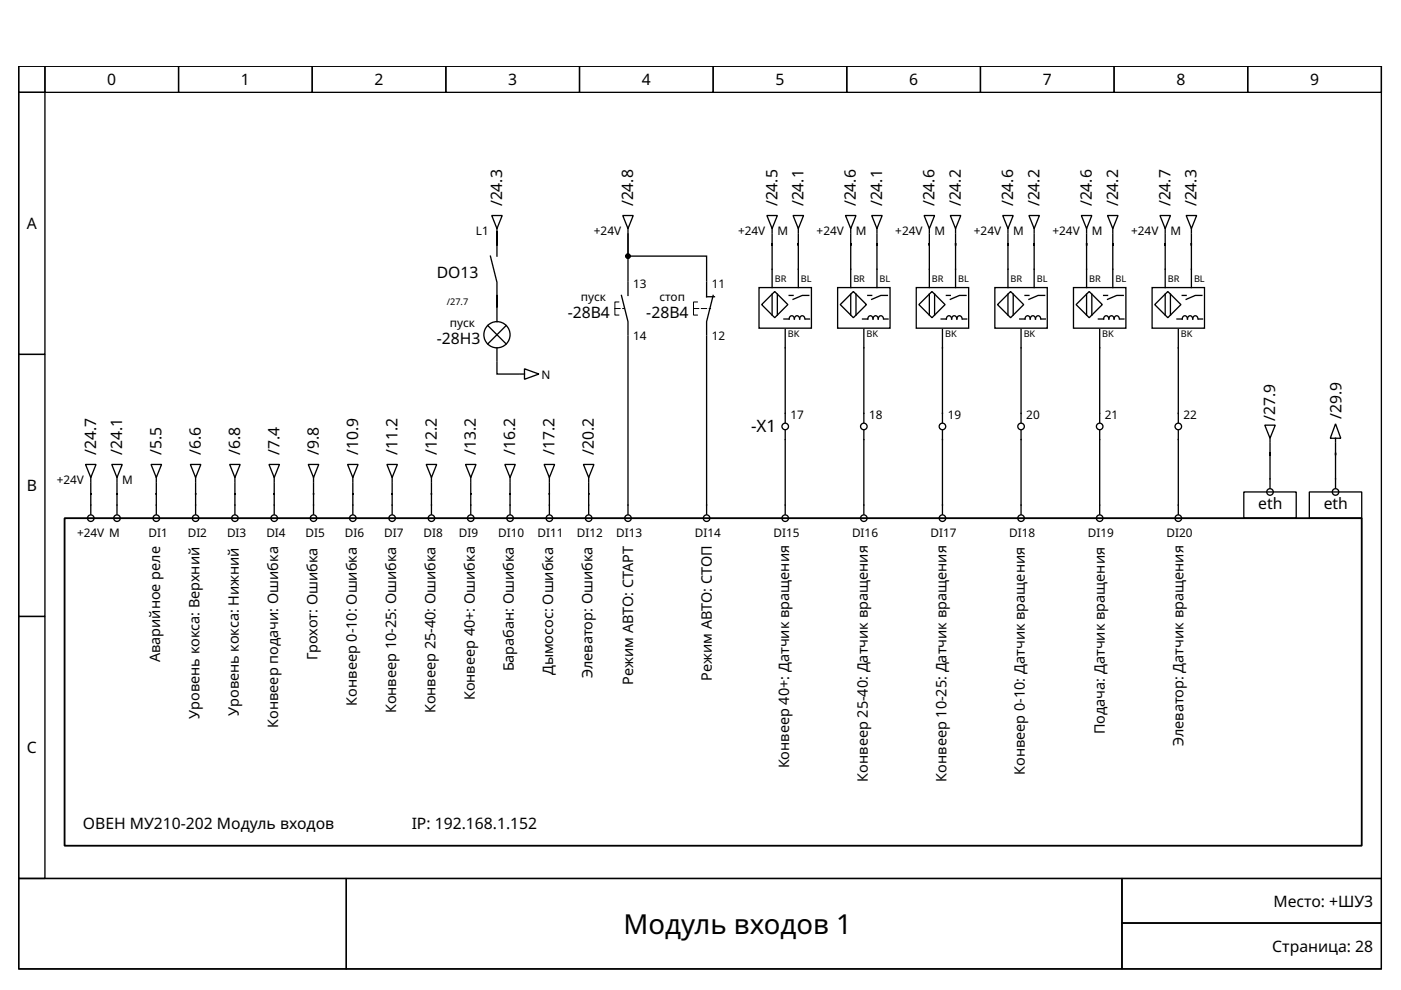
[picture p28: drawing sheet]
<svg xmlns="http://www.w3.org/2000/svg" width="297mm" height="210mm" viewBox="0 0 297 210" stroke-linecap="round" stroke-linejoin="round" font-family="sans-serif">
<defs><g id="words">
<text font-size="5.8" x="132.2" y="198.1">Модуль входов 1</text>
<text font-size="3.6" x="159.3" y="91.5">-X1</text>
<g font-size="3.3">
<text x="22.7" y="18.1">0</text>
<text x="51.1" y="18.1">1</text>
<text x="79.4" y="18.1">2</text>
<text x="107.7" y="18.1">3</text>
<text x="136.1" y="18.1">4</text>
<text x="164.4" y="18.1">5</text>
<text x="192.8" y="18.1">6</text>
<text x="221.1" y="18.1">7</text>
<text x="249.4" y="18.1">8</text>
<text x="277.8" y="18.1">9</text>
<text x="106.5" y="43.7" transform="rotate(-90 106.5 43.7)">/24.3</text>
<text x="134.3" y="43.7" transform="rotate(-90 134.3 43.7)">/24.8</text>
<text x="164.8" y="43.7" transform="rotate(-90 164.8 43.7)">/24.5</text>
<text x="170.4" y="43.7" transform="rotate(-90 170.4 43.7)">/24.1</text>
<text x="181.5" y="43.7" transform="rotate(-90 181.5 43.7)">/24.6</text>
<text x="187" y="43.7" transform="rotate(-90 187 43.7)">/24.1</text>
<text x="198.2" y="43.7" transform="rotate(-90 198.2 43.7)">/24.6</text>
<text x="203.7" y="43.7" transform="rotate(-90 203.7 43.7)">/24.2</text>
<text x="214.8" y="43.7" transform="rotate(-90 214.8 43.7)">/24.6</text>
<text x="220.4" y="43.7" transform="rotate(-90 220.4 43.7)">/24.2</text>
<text x="231.5" y="43.7" transform="rotate(-90 231.5 43.7)">/24.6</text>
<text x="237" y="43.7" transform="rotate(-90 237 43.7)">/24.2</text>
<text x="248.2" y="43.7" transform="rotate(-90 248.2 43.7)">/24.7</text>
<text x="253.7" y="43.7" transform="rotate(-90 253.7 43.7)">/24.3</text>
<text x="5.7" y="48.6">A</text>
<text x="92.6" y="59">DO13</text>
<text x="120.4" y="67.4">-28B4</text>
<text x="137" y="67.4">-28B4</text>
<text x="92.6" y="72.9">-28H3</text>
<text x="270.4" y="89.3" transform="rotate(-90 270.4 89.3)">/27.9</text>
<text x="284.4" y="88.8" transform="rotate(-90 284.4 88.8)">/29.9</text>
<text x="20.4" y="96.5" transform="rotate(-90 20.4 96.5)">/24.7</text>
<text x="25.9" y="96.5" transform="rotate(-90 25.9 96.5)">/24.1</text>
<text x="34.2" y="96.5" transform="rotate(-90 34.2 96.5)">/5.5</text>
<text x="42.6" y="96.5" transform="rotate(-90 42.6 96.5)">/6.6</text>
<text x="50.9" y="96.5" transform="rotate(-90 50.9 96.5)">/6.8</text>
<text x="59.3" y="96.5" transform="rotate(-90 59.3 96.5)">/7.4</text>
<text x="67.6" y="96.5" transform="rotate(-90 67.6 96.5)">/9.8</text>
<text x="75.9" y="96.5" transform="rotate(-90 75.9 96.5)">/10.9</text>
<text x="84.3" y="96.5" transform="rotate(-90 84.3 96.5)">/11.2</text>
<text x="92.6" y="96.5" transform="rotate(-90 92.6 96.5)">/12.2</text>
<text x="100.9" y="96.5" transform="rotate(-90 100.9 96.5)">/13.2</text>
<text x="109.3" y="96.5" transform="rotate(-90 109.3 96.5)">/16.2</text>
<text x="117.6" y="96.5" transform="rotate(-90 117.6 96.5)">/17.2</text>
<text x="125.9" y="96.5" transform="rotate(-90 125.9 96.5)">/20.2</text>
<text x="5.7" y="104.2">B</text>
<text x="266.8" y="107.9">eth</text>
<text x="280.7" y="107.9">eth</text>
<text x="5.7" y="159.7">C</text>
<text x="17.6" y="175.7">ОВЕН МУ210-202 Модуль входов</text>
<text x="87.3" y="175.7">IP: 192.168.1.152</text>
<text x="270" y="192.2">Место: +ШУ3</text>
<text x="269.7" y="201.8">Страница: 28</text>
</g>
<g font-size="3.1">
<text x="34" y="140.4" transform="rotate(-90 34 140.4)">Аварийное реле</text>
<text x="67.3" y="139.9" transform="rotate(-90 67.3 139.9)">Грохот: Ошибка</text>
<text x="109" y="142.4" transform="rotate(-90 109 142.4)">Барабан: Ошибка</text>
<text x="117.3" y="143.2" transform="rotate(-90 117.3 143.2)">Дымосос: Ошибка</text>
<text x="125.6" y="143.8" transform="rotate(-90 125.6 143.8)">Элеватор: Ошибка</text>
<text x="75.6" y="149.6" transform="rotate(-90 75.6 149.6)">Конвеер 0-10: Ошибка</text>
<text x="100.6" y="148.5" transform="rotate(-90 100.6 148.5)">Конвеер 40+: Ошибка</text>
<text x="134.3" y="145.1" transform="rotate(-90 134.3 145.1)">Режим АВТО: СТАРТ</text>
<text x="150.9" y="144.3" transform="rotate(-90 150.9 144.3)">Режим АВТО: СТОП</text>
<text x="42.3" y="152.4" transform="rotate(-90 42.3 152.4)">Уровень кокса: Верхний</text>
<text x="50.6" y="151.8" transform="rotate(-90 50.6 151.8)">Уровень кокса: Нижний</text>
<text x="59" y="154.3" transform="rotate(-90 59 154.3)">Конвеер подачи: Ошибка</text>
<text x="84" y="151.3" transform="rotate(-90 84 151.3)">Конвеер 10-25: Ошибка</text>
<text x="92.3" y="151.3" transform="rotate(-90 92.3 151.3)">Конвеер 25-40: Ошибка</text>
<text x="234.3" y="155.7" transform="rotate(-90 234.3 155.7)">Подача: Датчик вращения</text>
<text x="250.9" y="158.2" transform="rotate(-90 250.9 158.2)">Элеватор: Датчик вращения</text>
<text x="167.3" y="162.9" transform="rotate(-90 167.3 162.9)">Конвеер 40+: Датчик вращения</text>
<text x="184" y="165.7" transform="rotate(-90 184 165.7)">Конвеер 25-40: Датчик вращения</text>
<text x="200.7" y="165.7" transform="rotate(-90 200.7 165.7)">Конвеер 10-25: Датчик вращения</text>
<text x="217.3" y="164.3" transform="rotate(-90 217.3 164.3)">Конвеер 0-10: Датчик вращения</text>
</g>
<g font-size="2.5">
<text x="100.9" y="49.9">L1</text>
<text x="125.9" y="49.9">+24V</text>
<text x="156.5" y="49.9">+24V</text>
<text x="164.8" y="49.9">M</text>
<text x="173.1" y="49.9">+24V</text>
<text x="181.5" y="49.9">M</text>
<text x="189.8" y="49.9">+24V</text>
<text x="198.2" y="49.9">M</text>
<text x="206.5" y="49.9">+24V</text>
<text x="214.8" y="49.9">M</text>
<text x="223.2" y="49.9">+24V</text>
<text x="231.5" y="49.9">M</text>
<text x="239.8" y="49.9">+24V</text>
<text x="248.2" y="49.9">M</text>
<text x="123.1" y="63.7">пуск</text>
<text x="134.3" y="61">13</text>
<text x="139.8" y="63.7">стоп</text>
<text x="150.9" y="61">11</text>
<text x="95.4" y="69.3">пуск</text>
<text x="134.3" y="72.1">14</text>
<text x="150.9" y="72.1">12</text>
<text x="114.8" y="80.4">N</text>
<text x="167.6" y="88.8">17</text>
<text x="184.3" y="88.8">18</text>
<text x="200.9" y="88.8">19</text>
<text x="217.6" y="88.8">20</text>
<text x="234.3" y="88.8">21</text>
<text x="250.9" y="88.8">22</text>
<text x="12" y="102.6">+24V</text>
<text x="25.9" y="102.6">M</text>
<text x="16.3" y="113.8">+24V M</text>
<text x="31.5" y="113.8">DI1</text>
<text x="39.8" y="113.8">DI2</text>
<text x="48.1" y="113.8">DI3</text>
<text x="56.5" y="113.8">DI4</text>
<text x="64.8" y="113.8">DI5</text>
<text x="73.1" y="113.8">DI6</text>
<text x="81.5" y="113.8">DI7</text>
<text x="89.8" y="113.8">DI8</text>
<text x="97.3" y="113.8">DI9</text>
<text x="105.6" y="113.8">DI10</text>
<text x="114" y="113.8">DI11</text>
<text x="122.3" y="113.8">DI12</text>
<text x="130.6" y="113.8">DI13</text>
<text x="147.3" y="113.8">DI14</text>
<text x="164" y="113.8">DI15</text>
<text x="180.6" y="113.8">DI16</text>
<text x="197.3" y="113.8">DI17</text>
<text x="214" y="113.8">DI18</text>
<text x="230.7" y="113.8">DI19</text>
<text x="247.3" y="113.8">DI20</text>
</g>
<g font-size="1.9">
<text x="164.3" y="59.9">BR</text>
<text x="169.8" y="59.9">BL</text>
<text x="180.9" y="59.9">BR</text>
<text x="186.5" y="59.9">BL</text>
<text x="197.6" y="59.9">BR</text>
<text x="203.2" y="59.9">BL</text>
<text x="214.3" y="59.9">BR</text>
<text x="219.8" y="59.9">BL</text>
<text x="230.9" y="59.9">BR</text>
<text x="236.5" y="59.9">BL</text>
<text x="247.6" y="59.9">BR</text>
<text x="253.2" y="59.9">BL</text>
<text x="94.7" y="64.6">/27.7</text>
<text x="167" y="71.5">BK</text>
<text x="183.7" y="71.5">BK</text>
<text x="200.4" y="71.5">BK</text>
<text x="217" y="71.5">BK</text>
<text x="233.7" y="71.5">BK</text>
<text x="250.4" y="71.5">BK</text>
</g>
</g></defs>
<g fill="none" stroke="#000" stroke-width=".28">
<path d="M4 14h288.9v172.3h-288.9zM4 14h5.5v5.6h-5.5zM4 19.6h5.5v55.5h-5.5zM9.5 14h28.4v5.6h-28.4zM37.9 14h28.3v5.6h-28.3zM66.2 14h28.3v5.6h-28.3zM94.5 14h28.4v5.6h-28.4zM122.9 14h28.3v5.6h-28.3zM151.2 14h28.3v5.6h-28.3zM179.5 14h28.4v5.6h-28.4zM207.9 14h28.3v5.6h-28.3zM236.2 14h28.3v5.6h-28.3z"/>
<path d="M264.5 14h28.4v5.6h-28.4zM104 54.3l1.4 5.6v5.2M104.3 45.7h2.2l-1.1 2.8zM105.4 49.6v2.5v-3.1v5.3M105.4 48.5v.8M132 45.7h2.3l-1.2 2.8zM133.1 59.6v-10v4.7h16.7v5.3M133.1 48.5v.8M133.1 59.9v2.7M149.8 59.9v3h1.7M162.6 45.7h2.2l-1.1 2.8zM163.7 49.6v11.4"/>
<path d="M163.7 48.5v.8M168.1 45.7h2.3l-1.1 2.8zM169.3 49.6v11.4M169.3 48.5v.8M179.3 45.7h2.2l-1.1 2.8zM180.4 49.6v11.4M180.4 48.5v.8M184.8 45.7h2.2l-1.1 2.8zM185.9 49.6v11.4M185.9 48.5v.8M195.9 45.7h2.3l-1.2 2.8zM197 49.6v11.4"/>
<path d="M197 48.5v.8M201.5 45.7h2.2l-1.1 2.8zM202.6 49.6v11.4M202.6 48.5v.8M212.6 45.7h2.2l-1.1 2.8zM213.7 49.6v11.4M213.7 48.5v.8M218.2 45.7h2.2l-1.1 2.8zM219.3 49.6v11.4M219.3 48.5v.8M229.3 45.7h2.2l-1.1 2.8zM230.4 49.6v11.4"/>
<path d="M230.4 48.5v.8M234.8 45.7h2.2l-1.1 2.8zM235.9 49.6v11.4M235.9 48.5v.8M245.9 45.7h2.3l-1.2 2.8zM247 49.6v11.4M247 48.5v.8M251.5 45.7h2.2l-1.1 2.8zM252.6 49.6v11.4M252.6 48.5v.8M4 75.1h5.5v55.6h-5.5zM103.4 69l3.9 3.9"/>
<path d="M105.4 76.8v2.5h4.7M105.4 65.4v2.8M105.4 73.7v2.8M107.3 69l-3.9 3.9M110.4 79.3h.8M111.2 78.2l3.1 1.1-3.1 1.1zM131.8 62.6l1.3 5.6v2.8M133.1 71.2v37.8M149.8 71.2v37.8M151.2 62.6l-1.4 5.6v2.8M160.9 61h11.1v8.6h-11.1zM161.5 64.6l2.8-2.8 2.7 2.8-2.7 2.8z"/>
<path d="M163.7 62.4v4.4M164.8 62.4v4.4M166.2 67.6h1.1a.57 .57 0 0 1 .6-.7 .57 .57 0 0 1 .5 .7 .57 .57 0 0 1 .6-.7 .57 .57 0 0 1 .5 .7 .57 .57 0 0 1 .6-.7 .57 .57 0 0 1 .5 .7M166.5 69.9v19.7M167.3 62.6h.8M170.8 67.6h.8M171.5 62.6h-1.4l-2 .9M177.6 61h11.1v8.6h-11.1zM178.1 64.6l2.8-2.8 2.8 2.8-2.8 2.8zM180.4 62.4v4.4M181.5 62.4v4.4M182.9 67.6h1.1a.57 .57 0 0 1 .5-.7 .57 .57 0 0 1 .6 .7 .57 .57 0 0 1 .5-.7 .57 .57 0 0 1 .6 .7 .57 .57 0 0 1 .6-.7 .57 .57 0 0 1 .5 .7"/>
<path d="M183.1 69.9v19.7M184 62.6h.8M187.5 67.6h.8M188.2 62.6h-1.4l-2 .9M194.3 61h11.1v8.6h-11.1zM197 62.4v4.4M197.6 61.8l2.8 2.8-2.8 2.8-2.8-2.8zM198.2 62.4v4.4M199.5 67.6h1.2a.57 .57 0 0 1 .5-.7 .57 .57 0 0 1 .6 .7 .57 .57 0 0 1 .5-.7 .57 .57 0 0 1 .6 .7 .57 .57 0 0 1 .5-.7 .57 .57 0 0 1 .6 .7M199.8 69.9v19.7M200.7 62.6h.8M204.1 67.6h.9"/>
<path d="M204.8 62.6h-1.4l-1.9 .9M210.9 61h11.1v8.6h-11.1zM211.5 64.6l2.8-2.8 2.7 2.8-2.7 2.8zM213.7 62.4v4.4M214.8 62.4v4.4M216.2 67.6h1.1a.57 .57 0 0 1 .6-.7 .57 .57 0 0 1 .5 .7 .57 .57 0 0 1 .6-.7 .57 .57 0 0 1 .5 .7 .57 .57 0 0 1 .6-.7 .57 .57 0 0 1 .6 .7M216.5 69.9v19.7M217.3 62.6h.9M220.8 67.6h.8M221.5 62.6h-1.4l-1.9 .9M227.6 61h11.1v8.6h-11.1zM228.2 64.6l2.7-2.8 2.8 2.8-2.8 2.8z"/>
<path d="M230.4 62.4v4.4M231.5 62.4v4.4M232.9 67.6h1.1a.57 .57 0 0 1 .5-.7 .57 .57 0 0 1 .6 .7 .57 .57 0 0 1 .6-.7 .57 .57 0 0 1 .5 .7 .57 .57 0 0 1 .6-.7 .57 .57 0 0 1 .5 .7M233.2 69.9v19.7M234 62.6h.8M237.5 67.6h.8M238.2 62.6h-1.4l-2 .9M244.3 61h11.1v8.6h-11.1zM247 62.4v4.4M247.6 61.8l2.8 2.8-2.8 2.8-2.8-2.8zM248.2 62.4v4.4M249.5 67.6h1.2a.57 .57 0 0 1 .5-.7 .57 .57 0 0 1 .6 .7 .57 .57 0 0 1 .5-.7 .57 .57 0 0 1 .6 .7 .57 .57 0 0 1 .5-.7 .57 .57 0 0 1 .6 .7"/>
<path d="M249.8 69.9v19.7M250.7 62.6h.8M254.1 67.6h.9M254.8 62.6h-1.4l-1.9 .9M18.1 98.5h2.3l-1.2 2.8zM23.7 98.5h2.2l-1.1 2.8zM32 98.5h2.2l-1.1 2.8zM40.4 98.5h2.2l-1.1 2.8zM48.7 98.5h2.2l-1.1 2.8zM57 98.5h2.3l-1.2 2.8zM65.4 98.5h2.2l-1.1 2.8zM73.7 98.5h2.2l-1.1 2.8z"/>
<path d="M82 98.5h2.3l-1.2 2.8zM90.4 98.5h2.2l-1.1 2.8zM98.7 98.5h2.2l-1.1 2.8zM107 98.5h2.3l-1.2 2.8zM115.4 98.5h2.2l-1.1 2.8zM123.7 98.5h2.2l-1.1 2.8zM166.5 91.3v17.7M183.1 91.3v17.7M199.8 91.3v17.7M216.5 91.3v17.7M233.2 91.3v17.7M249.8 91.3v17.7"/>
<path d="M268.2 90.1h2.2l-1.1 2.8zM269.3 94v9.5M269.3 92.9v.9M283.2 94v9.5M283.2 89.9l1.1 3h-2.3zM283.2 92.9v.9M19.2 102.4v6.6M19.2 101.3v.8M24.8 102.4v6.6M24.8 101.3v.8M33.1 102.4v6.6M33.1 101.3v.8"/>
<path d="M41.5 102.4v6.6M41.5 101.3v.8M49.8 102.4v6.6M49.8 101.3v.8M58.1 102.4v6.6M58.1 101.3v.8M66.5 102.4v6.6M66.5 101.3v.8M74.8 102.4v6.6M74.8 101.3v.8M83.1 102.4v6.6M83.1 101.3v.8"/>
<path d="M91.5 102.4v6.6M91.5 101.3v.8M99.8 102.4v6.6M99.8 101.3v.8M108.1 102.4v6.6M108.1 101.3v.8M116.5 102.4v6.6M116.5 101.3v.8M124.8 102.4v6.6M124.8 101.3v.8M263.7 104.3h11.1v5.6h-11.1zM277.6 104.3h11.1v5.6h-11.1z"/>
<path d="M4 130.7h5.5v55.6h-5.5zM4 186.3h288.9v19.1h-288.9z"/>
<circle cx="105.4" cy="71" r="2.78"/>
<circle cx="166.5" cy="90.4" r=".69"/>
<circle cx="183.1" cy="90.4" r=".69"/>
<circle cx="199.8" cy="90.4" r=".69"/>
<circle cx="216.5" cy="90.4" r=".69"/>
<circle cx="233.2" cy="90.4" r=".69"/>
<circle cx="249.8" cy="90.4" r=".69"/>
<circle cx="19.2" cy="109.9" r=".69"/>
<circle cx="24.8" cy="109.9" r=".69"/>
<circle cx="33.1" cy="109.9" r=".69"/>
<circle cx="41.5" cy="109.9" r=".69"/>
<circle cx="49.8" cy="109.9" r=".69"/>
<circle cx="58.1" cy="109.9" r=".69"/>
<circle cx="66.5" cy="109.9" r=".69"/>
<circle cx="74.8" cy="109.9" r=".69"/>
<circle cx="83.1" cy="109.9" r=".69"/>
<circle cx="91.5" cy="109.9" r=".69"/>
<circle cx="99.8" cy="109.9" r=".69"/>
<circle cx="108.1" cy="109.9" r=".69"/>
<circle cx="116.5" cy="109.9" r=".69"/>
<circle cx="124.8" cy="109.9" r=".69"/>
<circle cx="133.1" cy="109.9" r=".69"/>
<circle cx="149.8" cy="109.9" r=".69"/>
<circle cx="166.5" cy="109.9" r=".69"/>
<circle cx="183.1" cy="109.9" r=".69"/>
<circle cx="199.8" cy="109.9" r=".69"/>
<circle cx="216.5" cy="109.9" r=".69"/>
<circle cx="233.2" cy="109.9" r=".69"/>
<circle cx="249.8" cy="109.9" r=".69"/>
<circle cx="269.3" cy="104.3" r=".69"/>
<circle cx="283.2" cy="104.3" r=".69"/>
</g>
<path d="M131.2 64h-.8v2.8h.8M147.9 64h-.9v2.8h.9M4 186.3h69.4v19.1h-69.4zM73.4 186.3h164.5v19.1h-164.5zM237.9 186.3h55v9.4h-55zM237.9 195.7h55v9.7h-55z" fill="none" stroke="#000" stroke-width=".21"/>
<path d="M13.7 109.9h275v69.4h-275z" fill="none" stroke="#000" stroke-width=".39"/>
<path d="M130.4 65.4h1.9M147 65.4h3.6" fill="none" stroke="#000" stroke-width=".21" stroke-dasharray="1.1 .6"/>
<circle cx="133.1" cy="54.3" r=".42" fill="#000" stroke="#000" stroke-width=".28"/>
<use href="#words"/>
</svg>
